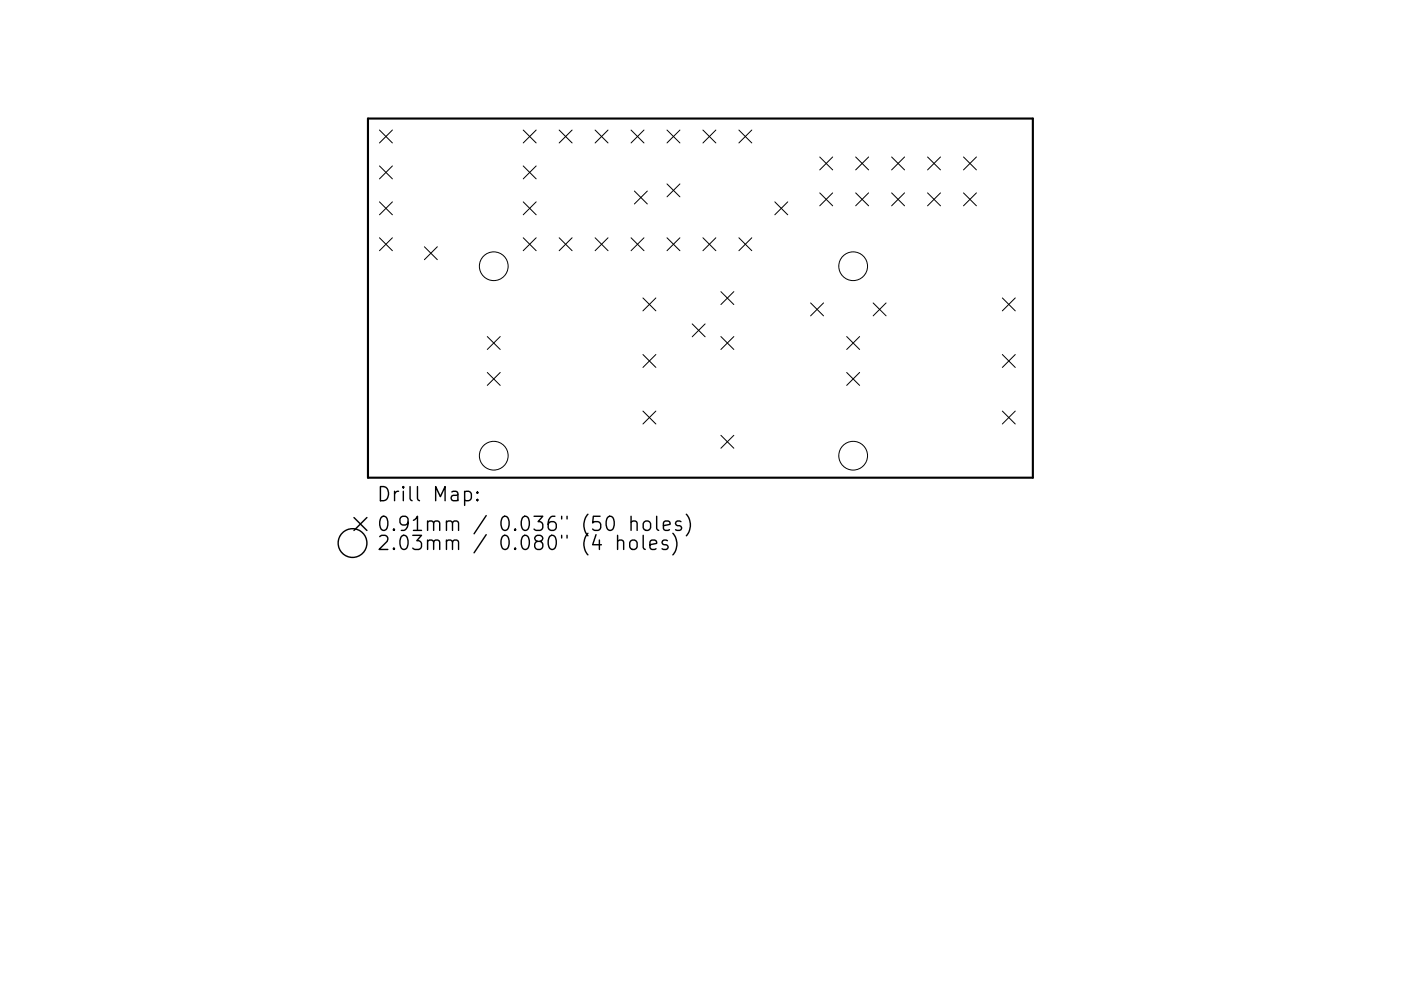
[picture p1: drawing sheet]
<svg xmlns="http://www.w3.org/2000/svg" width="297mm" height="210mm" viewBox="0 0 297 210" stroke-linecap="round" stroke-linejoin="round" font-family="sans-serif">
<defs><g id="words">
<g font-size="4.2">
<text x="79.8" y="106.4">Drill Map:</text>
<text x="79.8" y="112.7">0.91mm / 0.036&quot; (50 holes)</text>
<text x="79.8" y="116.7">2.03mm / 0.080&quot; (4 holes)</text>
</g>
</g></defs>
<path d="M78 25.2h141v76.2h-141z" fill="none" stroke="#000" stroke-width=".45"/>
<g fill="none" stroke="#000" stroke-width=".21">
<path d="M80.5 27.6l2.7 2.7M80.5 35.2l2.7 2.8M83.2 27.6l-2.7 2.7M83.2 35.2l-2.7 2.8M110.9 27.6l2.8 2.7M110.9 35.2l2.8 2.8M113.7 35.2l-2.8 2.8M113.7 27.6l-2.8 2.7M118.6 27.6l2.7 2.7M121.3 27.6l-2.7 2.7M126.2 27.6l2.7 2.7M128.9 27.6l-2.7 2.7"/>
<path d="M133.8 27.6l2.7 2.7M136.5 27.6l-2.7 2.7M141.4 39l2.8 2.8M141.4 27.6l2.8 2.7M144.2 39l-2.8 2.8M144.2 27.6l-2.8 2.7M149 27.6l2.8 2.7M151.8 27.6l-2.8 2.7M156.7 27.6l2.7 2.7M159.4 27.6l-2.7 2.7M173.8 33.3l2.7 2.7M176.5 33.3l-2.7 2.7"/>
<path d="M181.4 33.3l2.8 2.7M184.2 33.3l-2.8 2.7M189 33.3l2.8 2.7M191.8 33.3l-2.8 2.7M196.7 33.3l2.7 2.7M199.4 33.3l-2.7 2.7M204.3 33.3l2.7 2.7M207 33.3l-2.7 2.7M80.5 42.8l2.7 2.8M80.5 50.4l2.7 2.8M83.2 42.8l-2.7 2.8M83.2 50.4l-2.7 2.8"/>
<path d="M90 52.4l2.7 2.7M92.7 52.4l-2.7 2.7M110.9 42.8l2.8 2.8M110.9 50.4l2.8 2.8M113.7 42.8l-2.8 2.8M113.7 50.4l-2.8 2.8M118.6 50.4l2.7 2.8M121.3 50.4l-2.7 2.8M126.2 50.4l2.7 2.8M128.9 50.4l-2.7 2.8M133.8 50.4l2.7 2.8M134.5 40.5l2.7 2.8"/>
<path d="M136.5 50.4l-2.7 2.8M137.2 40.5l-2.7 2.8M141.4 50.4l2.8 2.8M144.2 50.4l-2.8 2.8M149 50.4l2.8 2.8M151.8 50.4l-2.8 2.8M156.7 50.4l2.7 2.8M159.4 50.4l-2.7 2.8M164.3 42.8l2.7 2.8M167 42.8l-2.7 2.8M173.8 40.9l2.7 2.8M176.5 40.9l-2.7 2.8"/>
<path d="M181.4 40.9l2.8 2.8M184.2 40.9l-2.8 2.8M189 40.9l2.8 2.8M191.8 40.9l-2.8 2.8M196.7 40.9l2.7 2.8M199.4 40.9l-2.7 2.8M204.3 40.9l2.7 2.8M207 40.9l-2.7 2.8M103.3 71.4l2.8 2.7M103.3 79l2.8 2.8M106.1 71.4l-2.8 2.7M106.1 79l-2.8 2.8"/>
<path d="M136.3 63.2l2.8 2.8M136.3 75.2l2.8 2.8M139.1 63.2l-2.8 2.8M139.1 75.2l-2.8 2.8M146.8 68.7l2.7 2.8M149.5 68.7l-2.7 2.8M152.8 71.4l2.8 2.7M152.8 61.9l2.8 2.7M155.6 71.4l-2.8 2.7M155.6 61.9l-2.8 2.7M171.9 64.3l2.7 2.7M174.6 64.3l-2.7 2.7"/>
<path d="M179.5 71.4l2.8 2.7M179.5 79l2.8 2.8M182.3 71.4l-2.8 2.7M182.3 79l-2.8 2.8M185.1 64.3l2.8 2.7M187.9 64.3l-2.8 2.7M212.5 63.2l2.8 2.8M212.5 75.2l2.8 2.8M215.3 63.2l-2.8 2.8M215.3 75.2l-2.8 2.8M136.3 87.2l2.8 2.8M139.1 87.2l-2.8 2.8"/>
<path d="M152.8 92.4l2.8 2.7M155.6 92.4l-2.8 2.7M212.5 87.2l2.8 2.8M215.3 87.2l-2.8 2.8"/>
<circle cx="104.7" cy="56.5" r="3"/>
<circle cx="180.9" cy="56.5" r="3"/>
<circle cx="104.7" cy="96.7" r="3"/>
<circle cx="180.9" cy="96.7" r="3"/>
</g>
<g fill="none" stroke="#000" stroke-width=".3">
<path d="M75 109.8l2.8 2.7M77.8 109.8l-2.8 2.7M98.5 104.4l.9-.2 .5 .6v.9l-.2 .4-.3 .1-.9-.1M101.2 105.9l.2 .2-.2 .1-.1-.1 .1-.2v.3M101.2 104.4l.2 .1-.2 .2-.1-.2 .1-.1v.3M130.9 114.9a.74 .74 0 0 1 1.3 .1v1.6M130.9 113.6v3M133.7 114.9a.81 .81 0 0 1 .8-.3 .81 .81 0 0 1 .6 .5v.9a.81 .81 0 0 1-.8 .6 .81 .81 0 0 1-.8-.6v-.9zM133.8 110.8a.74 .74 0 0 1 1.3 .2v1.5M133.8 109.5v3M136.4 113.6v2.5l.4 .5M136.5 110.8a.81 .81 0 0 1 .8-.3 .81 .81 0 0 1 .6 .6v.9a.81 .81 0 0 1-.7 .6 .81 .81 0 0 1-.8-.6v-.9z"/>
<path d="M137.8 115.6l1.4-.3-.1-.6-.9-.1-.4 .4v1.1l.1 .3 .3 .2 .9-.2M139.2 109.5v2.6l.5 .4M140.7 111.5l1.4-.3-.2-.5-.8-.2-.4 .5v1.1l.1 .3 .3 .1 .8-.1M141.5 114.7l-.7-.1-.4 .4 .1 .4 1 .3 .2 .3-.2 .4-.3 .2-.8-.2M142.7 113.1a3.4 3.4 0 0 1 0 4.6M144.4 110.7l-.7-.2-.5 .5 .2 .4 1 .3 .1 .3-.1 .4-.3 .1-.9-.1M145.5 109.1a3.4 3.4 0 0 1 0 4.6"/>
<circle cx="74.7" cy="115.2" r="3"/>
</g>
<use href="#words"/>
</svg>
